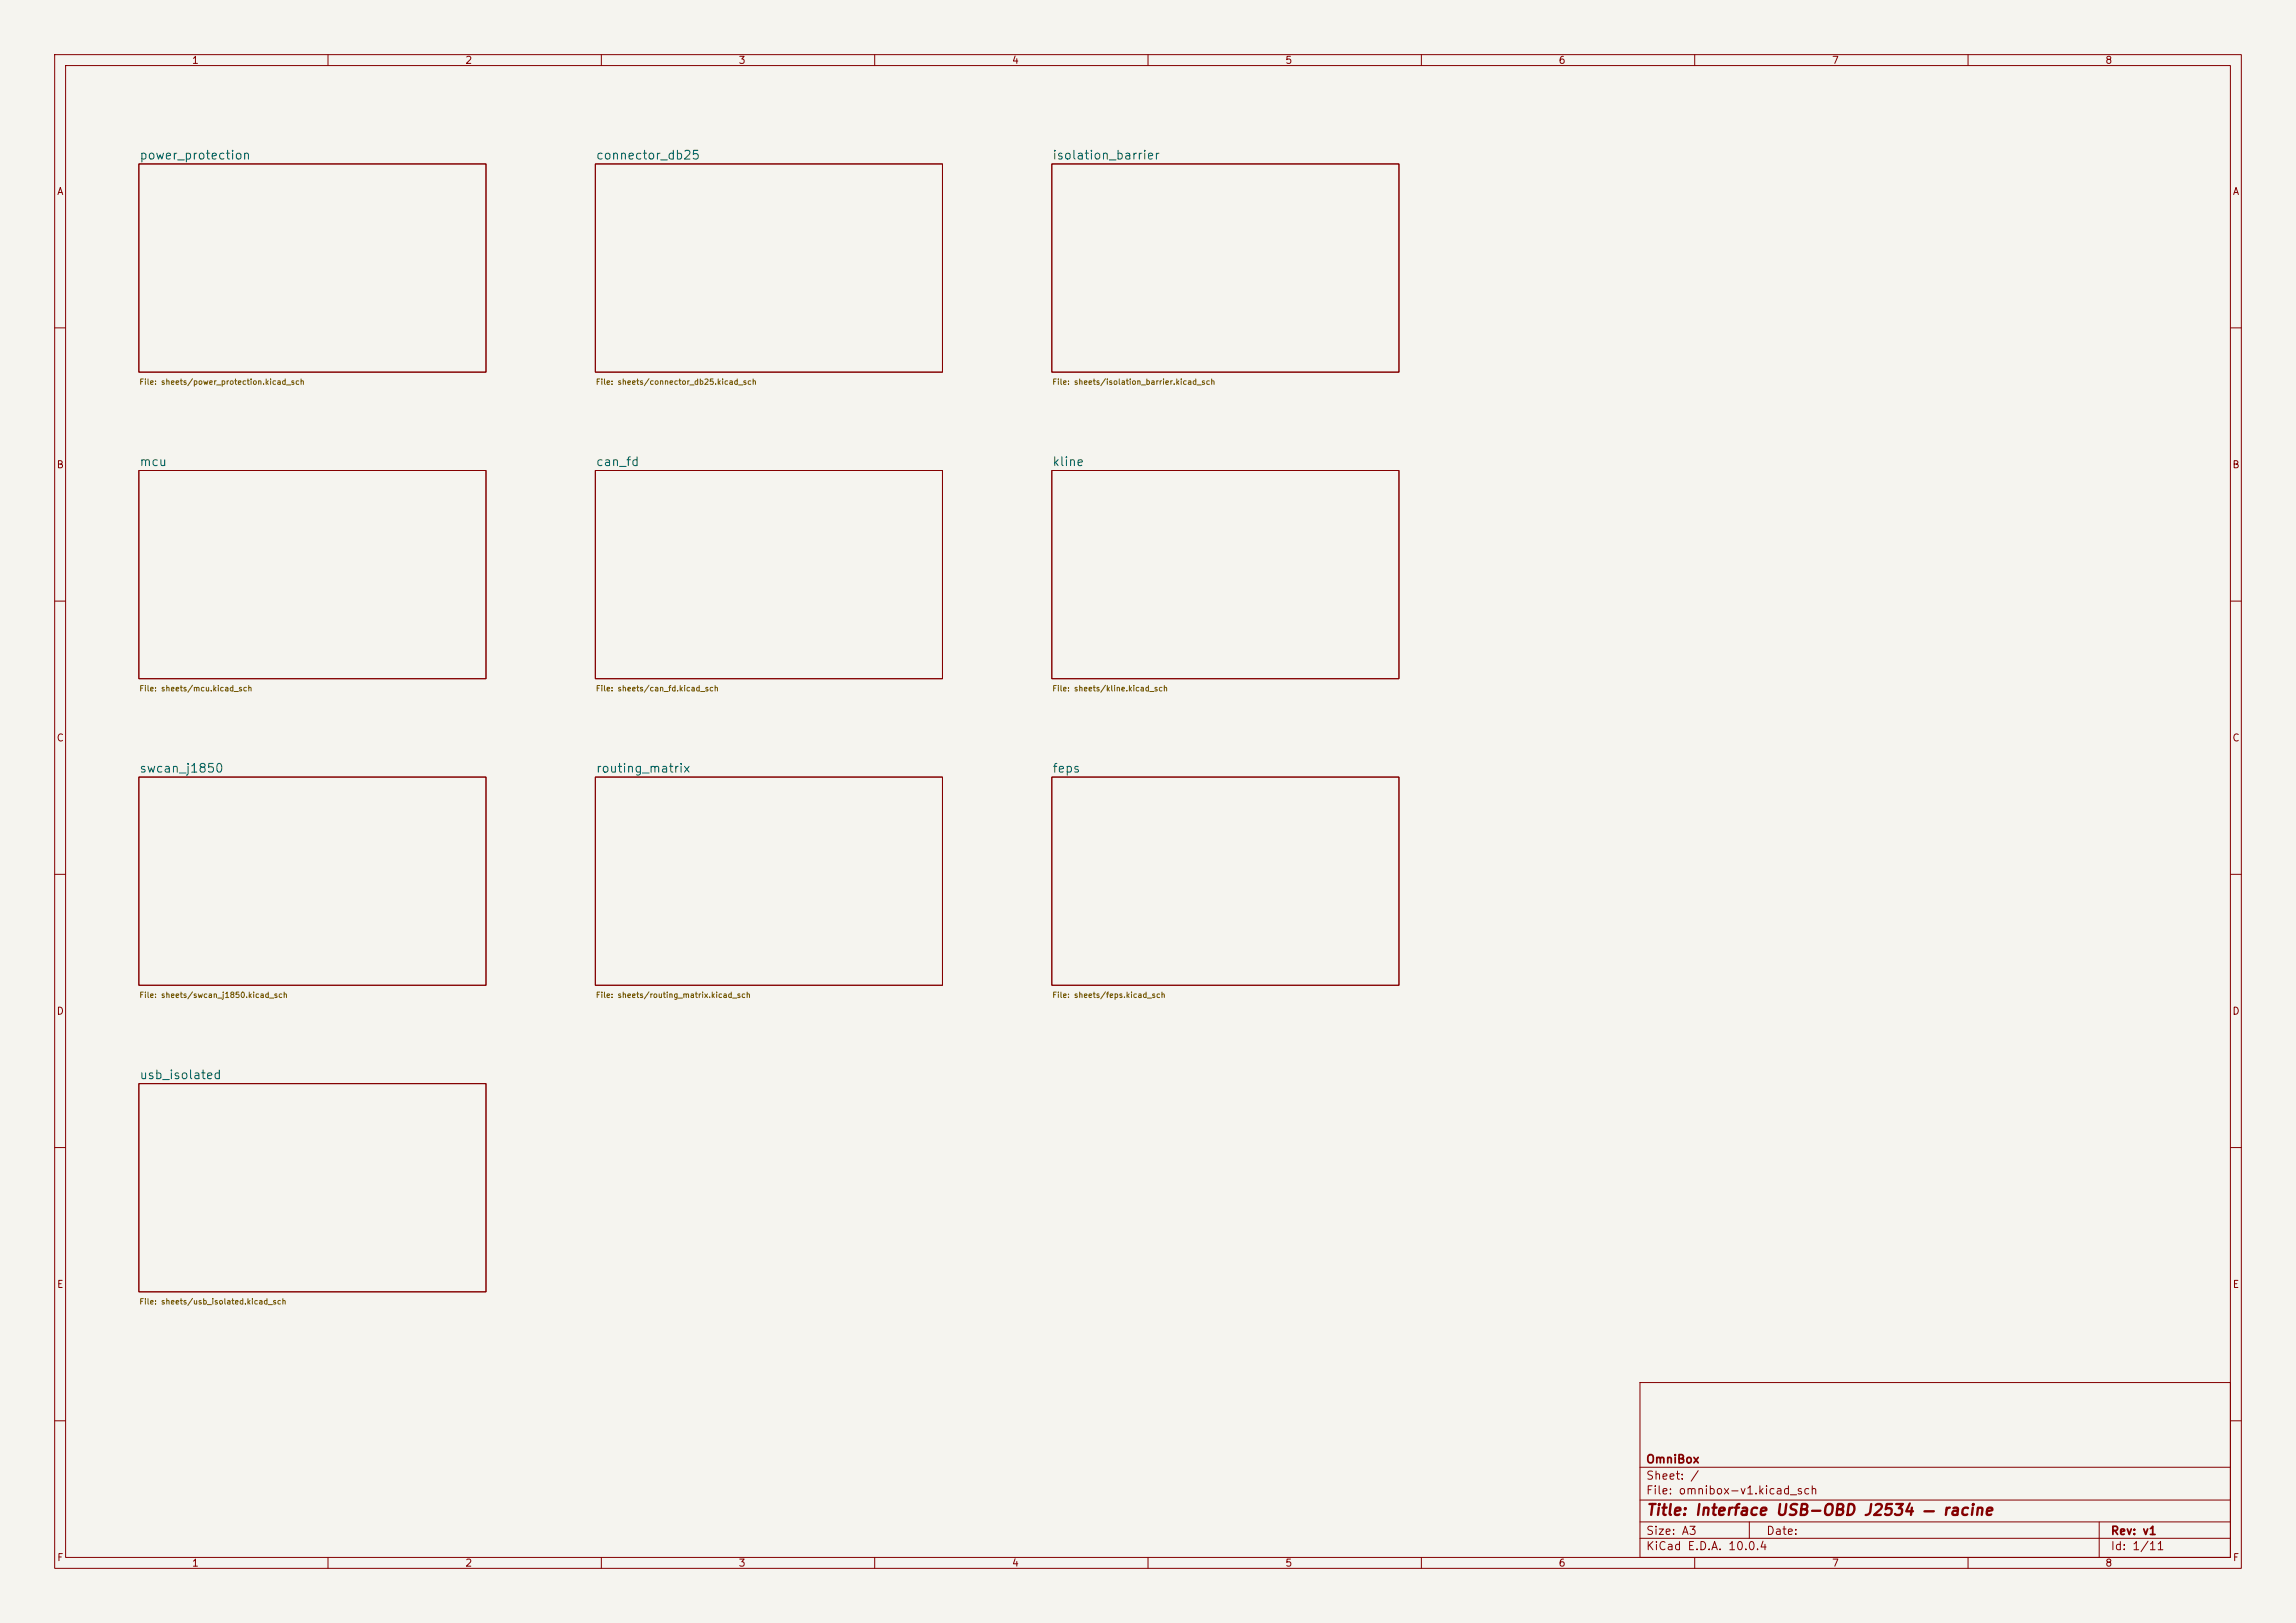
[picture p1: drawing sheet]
<svg xmlns="http://www.w3.org/2000/svg" width="420mm" height="297mm" viewBox="0 0 420 297" stroke-linecap="round" stroke-linejoin="round" font-family="sans-serif">
<defs><g id="words">
<text font-size="2" fill="#840000" x="301" y="277.8">Title: Interface USB-OBD J2534 — racine</text>
<g font-size="1.6" fill="#006464">
<text x="25.4" y="29.6">power_protection</text>
<text x="108.9" y="29.6">connector_db25</text>
<text x="192.4" y="29.6">isolation_barrier</text>
<text x="25.4" y="85.7">mcu</text>
<text x="108.9" y="85.7">can_fd</text>
<text x="192.4" y="85.7">kline</text>
<text x="25.4" y="141.8">swcan_j1850</text>
<text x="108.9" y="141.8">routing_matrix</text>
<text x="192.4" y="141.8">feps</text>
<text x="25.4" y="197.9">usb_isolated</text>
</g>
<g font-size="1.5" fill="#840000">
<text x="301" y="268.1">OmniBox</text>
<text x="301" y="273.8">File: omnibox-v1.kicad_sch</text>
<text x="301" y="271.1">Sheet: /</text>
<text x="301" y="281.2">Size: A3</text>
<text x="323" y="281.2">Date:</text>
<text x="386" y="281.2">Rev: v1</text>
<text x="301" y="284">KiCad E.D.A. 10.0.4</text>
<text x="386" y="284">Id: 1/11</text>
</g>
<g font-size="1.3" fill="#840000">
<text x="35" y="12">1</text>
<text x="85" y="12">2</text>
<text x="135" y="12">3</text>
<text x="185" y="12">4</text>
<text x="235" y="12">5</text>
<text x="285" y="12">6</text>
<text x="335" y="12">7</text>
<text x="385" y="12">8</text>
<text x="10.3" y="36">A</text>
<text x="408.3" y="36">A</text>
<text x="10.3" y="86">B</text>
<text x="408.2" y="86">B</text>
<text x="10.3" y="136">C</text>
<text x="408.2" y="136">C</text>
<text x="10.3" y="186">D</text>
<text x="408.2" y="186">D</text>
<text x="10.3" y="236">E</text>
<text x="408.3" y="236">E</text>
<text x="10.3" y="286">F</text>
<text x="35" y="287">1</text>
<text x="85" y="287">2</text>
<text x="135" y="287">3</text>
<text x="185" y="287">4</text>
<text x="235" y="287">5</text>
<text x="285" y="287">6</text>
<text x="335" y="287">7</text>
<text x="385" y="287">8</text>
<text x="408.3" y="286">F</text>
</g>
<g font-size="1" fill="#725600">
<text x="25.4" y="70.6">File: sheets/power_protection.kicad_sch</text>
<text x="108.9" y="70.6">File: sheets/connector_db25.kicad_sch</text>
<text x="192.4" y="70.6">File: sheets/isolation_barrier.kicad_sch</text>
<text x="25.4" y="126.8">File: sheets/mcu.kicad_sch</text>
<text x="108.9" y="126.8">File: sheets/can_fd.kicad_sch</text>
<text x="192.4" y="126.8">File: sheets/kline.kicad_sch</text>
<text x="25.4" y="182.8">File: sheets/swcan_j1850.kicad_sch</text>
<text x="108.9" y="182.8">File: sheets/routing_matrix.kicad_sch</text>
<text x="192.4" y="182.8">File: sheets/feps.kicad_sch</text>
<text x="25.4" y="238.9">File: sheets/usb_isolated.kicad_sch</text>
</g>
</g></defs>
<path d="M0 0h420v297h-420z" fill="#f5f4ef" stroke="#f5f4ef" stroke-width=".18"/>
<g fill="none" stroke="#840000" stroke-width=".18">
<path d="M10 10h400v277h-400zM12 12h396v273h-396zM60 10v2M110 10v2M160 10v2M210 10v2M260 10v2M310 10v2M360 10v2M25.4 30h63.5v38.1h-63.5zM108.9 30h63.5v38.1h-63.5zM192.4 30h63.5v38.1h-63.5z"/>
<path d="M10 60h2M408 60h2M25.4 86.1h63.5v38.1h-63.5zM108.9 86.1h63.5v38.1h-63.5zM192.4 86.1h63.5v38.1h-63.5zM10 110h2M408 110h2M10 160h2M25.4 142.2h63.5v38.1h-63.5zM108.9 142.2h63.5v38.1h-63.5zM192.4 142.2h63.5v38.1h-63.5zM408 160h2"/>
<path d="M25.4 198.3h63.5v38.1h-63.5zM10 210h2M408 210h2M300 253h108v32h-108zM10 260h2M300 278.5h108M300 274.5h108M300 268.5h108M320 278.5v3M384 278.5v6.5M408 260h2M60 285v2"/>
<path d="M110 285v2M160 285v2M210 285v2M260 285v2M300 281.5h108M310 285v2M360 285v2"/>
</g>
<use href="#words"/>
</svg>
